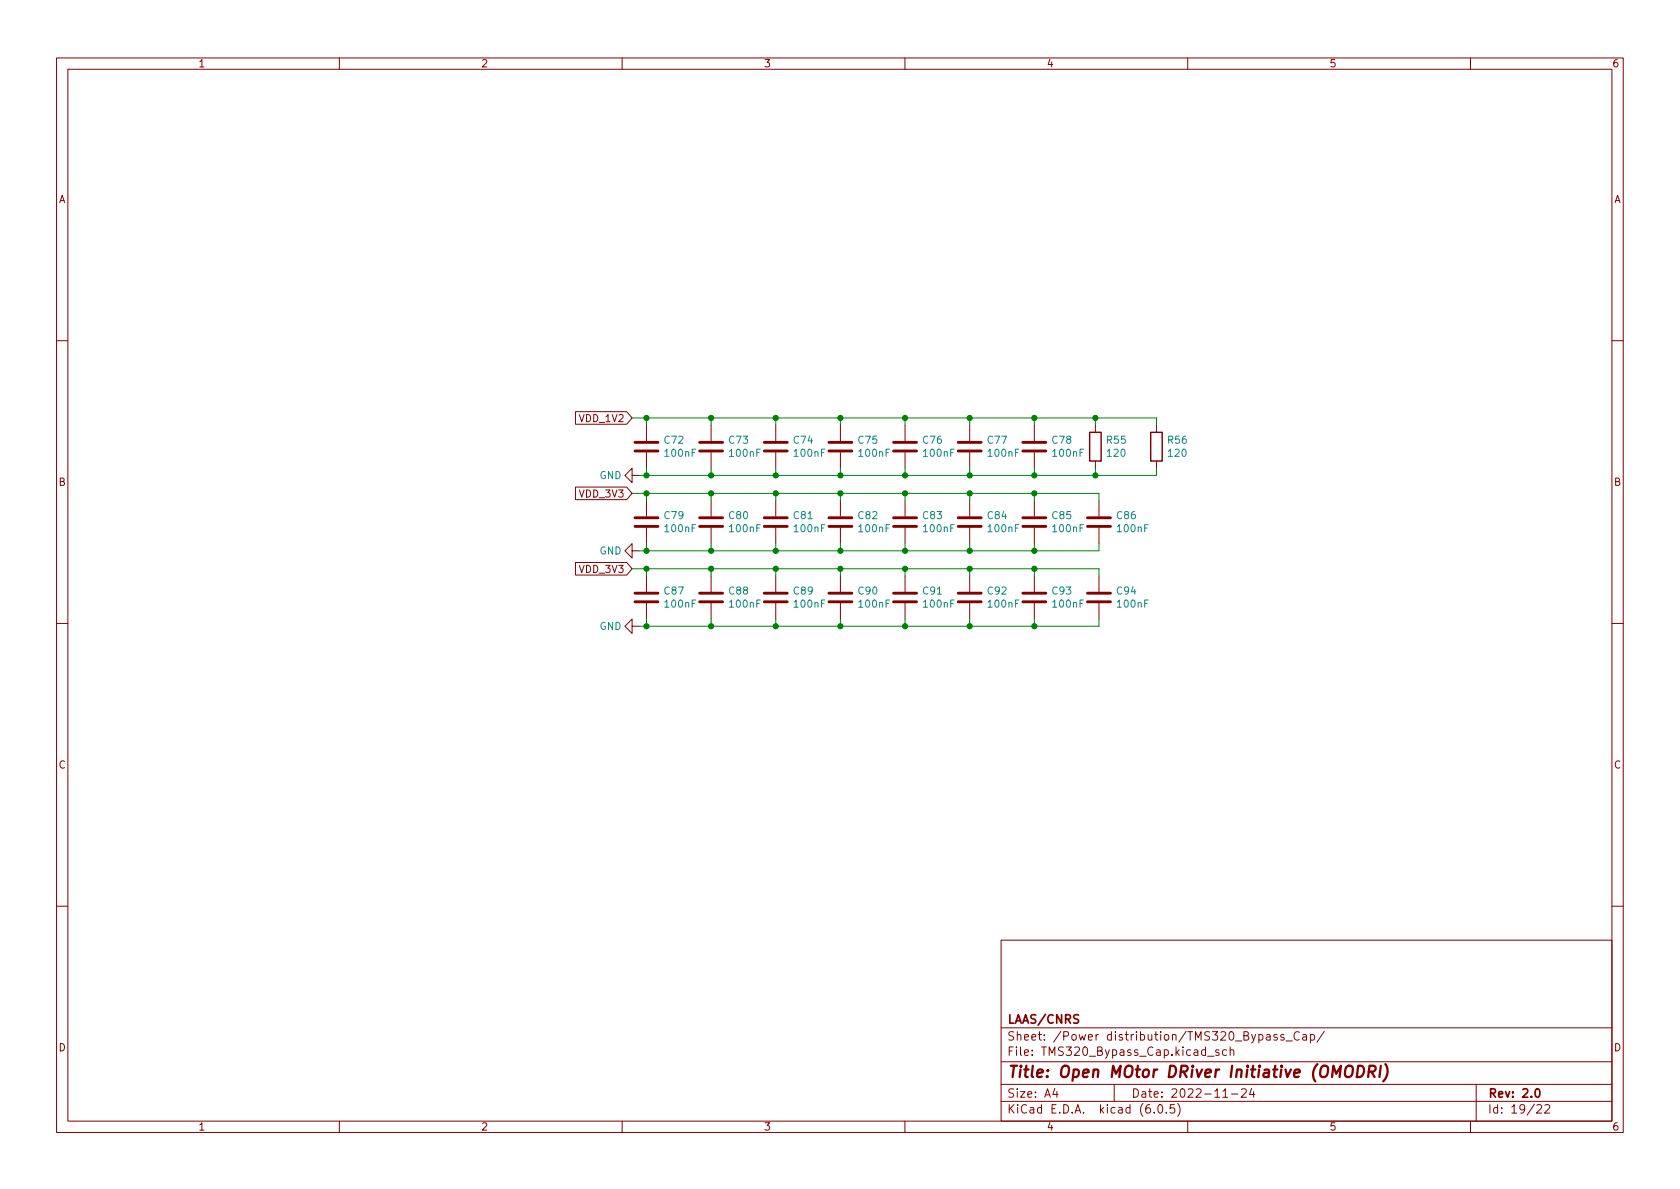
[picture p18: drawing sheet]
<svg xmlns="http://www.w3.org/2000/svg" width="297mm" height="210mm" viewBox="0 0 297 210" stroke-linecap="round" stroke-linejoin="round" font-family="sans-serif">
<defs><g id="words">
<text font-size="2.8" fill="#840000" x="178" y="190.6">Title: Open MOtor DRiver Initiative (OMODRI)</text>
<g font-size="2.1" fill="#840000">
<text x="178" y="184">Sheet: /Power distribution/TMS320_Bypass_Cap/</text>
<text x="178" y="181">LAAS/CNRS</text>
<text x="178" y="186.7">File: TMS320_Bypass_Cap.kicad_sch</text>
<text x="178" y="196.9">KiCad E.D.A. kicad (6.0.5)</text>
<text x="178" y="194.1">Size: A4</text>
<text x="200" y="194.1">Date: 2022-11-24</text>
<text x="263" y="194.1">Rev: 2.0</text>
<text x="263" y="196.9">Id: 19/22</text>
</g>
<g font-size="1.8" fill="#840000">
<text x="35" y="11.9">1</text>
<text x="85" y="11.9">2</text>
<text x="135" y="11.9">3</text>
<text x="185" y="11.9">4</text>
<text x="235" y="11.9">5</text>
<text x="285" y="11.9">6</text>
<text x="10.3" y="35.9">A</text>
<text x="285.3" y="35.9">A</text>
<text x="102.6" y="74.6">VDD_1V2</text>
<text x="10.3" y="85.9">B</text>
<text x="102.6" y="88">VDD_3V3</text>
<text x="285.3" y="85.9">B</text>
<text x="102.6" y="101.3">VDD_3V3</text>
<text x="10.3" y="135.9">C</text>
<text x="285.3" y="135.9">C</text>
<text x="10.3" y="185.9">D</text>
<text x="285.3" y="185.9">D</text>
<text x="35" y="199.9">1</text>
<text x="85" y="199.9">2</text>
<text x="135" y="199.9">3</text>
<text x="185" y="199.9">4</text>
<text x="235" y="199.9">5</text>
<text x="285" y="199.9">6</text>
</g>
<g font-size="1.8" fill="#008484">
<text x="117.5" y="78.5">C72</text>
<text x="117.7" y="80.8">100nF</text>
<text x="129" y="78.5">C73</text>
<text x="129.1" y="80.8">100nF</text>
<text x="140.4" y="78.5">C74</text>
<text x="140.5" y="80.8">100nF</text>
<text x="151.8" y="78.5">C75</text>
<text x="152" y="80.8">100nF</text>
<text x="163.2" y="78.5">C76</text>
<text x="163.4" y="80.8">100nF</text>
<text x="174.7" y="78.5">C77</text>
<text x="174.8" y="80.8">100nF</text>
<text x="186.1" y="78.5">C78</text>
<text x="186.3" y="80.8">100nF</text>
<text x="195.8" y="78.5">R55</text>
<text x="195.9" y="80.8">120</text>
<text x="206.5" y="78.5">R56</text>
<text x="206.7" y="80.8">120</text>
<text x="106" y="84.7">GND</text>
<text x="117.5" y="91.8">C79</text>
<text x="117.7" y="94.1">100nF</text>
<text x="129" y="91.8">C80</text>
<text x="129.1" y="94.1">100nF</text>
<text x="140.4" y="91.8">C81</text>
<text x="140.5" y="94.1">100nF</text>
<text x="151.8" y="91.8">C82</text>
<text x="152" y="94.1">100nF</text>
<text x="163.2" y="91.8">C83</text>
<text x="163.4" y="94.1">100nF</text>
<text x="174.7" y="91.8">C84</text>
<text x="174.8" y="94.1">100nF</text>
<text x="186.1" y="91.8">C85</text>
<text x="186.3" y="94.1">100nF</text>
<text x="197.5" y="91.8">C86</text>
<text x="197.7" y="94.1">100nF</text>
<text x="106" y="98">GND</text>
<text x="117.5" y="105.1">C87</text>
<text x="117.7" y="107.4">100nF</text>
<text x="129" y="105.1">C88</text>
<text x="129.1" y="107.4">100nF</text>
<text x="140.4" y="105.1">C89</text>
<text x="140.5" y="107.4">100nF</text>
<text x="151.8" y="105.1">C90</text>
<text x="152" y="107.4">100nF</text>
<text x="163.2" y="105.1">C91</text>
<text x="163.4" y="107.4">100nF</text>
<text x="174.7" y="105.1">C92</text>
<text x="174.8" y="107.4">100nF</text>
<text x="186.1" y="105.1">C93</text>
<text x="186.3" y="107.4">100nF</text>
<text x="197.5" y="105.1">C94</text>
<text x="197.7" y="107.4">100nF</text>
<text x="106" y="111.4">GND</text>
</g>
</g></defs>
<g fill="none" stroke="#840000" stroke-width=".18">
<path d="M10 10.2h277v190.1h-277zM12 12.2h273v186.1h-273zM60 10.2v2M110 10.2v2M160 10.2v2M210 10.2v2M260 10.2v2M10 60.2h2M101.8 72.8h9l1 1.1-1 1.1h-9zM114.3 75.2v2.8M125.7 75.2v2.8M137.2 75.2v2.8"/>
<path d="M148.6 75.2v2.8M160 75.2v2.8M171.4 75.2v2.8M182.9 75.2v2.8M193.7 75.2v1.2M204.5 75.2v1.2M285 60.2h2M101.8 86.1h9l1 1.1-1 1.2h-9zM101.8 99.5h9l1 1.1-1 1.1h-9zM111.8 84.1v-1.3l-1.3 1.3 1.3 1.2v-1.2h1.2M111.8 97.4v-1.3l-1.3 1.3 1.3 1.3v-1.3h1.2M114.3 80v2.8"/>
<path d="M114.3 88.5v2.8M114.3 93.3v2.8M125.7 80v2.8M125.7 88.5v2.8M125.7 93.3v2.8M137.2 80v2.8M137.2 88.5v2.8M137.2 93.3v2.8M148.6 80v2.8M148.6 88.5v2.8M148.6 93.3v2.8M160 80v2.8"/>
<path d="M160 88.5v2.8M160 93.3v2.8M171.4 80v2.8M171.4 88.5v2.8M171.4 93.3v2.8M182.9 80v2.8M182.9 88.5v2.8M182.9 93.3v2.8M193.7 81.5v1.3M194.3 88.5v2.8M194.3 93.3v2.8M204.5 81.5v1.3"/>
<path d="M10 110.2h2M111.8 110.7v-1.2l-1.3 1.2 1.3 1.3v-1.3h1.2M114.3 101.8v2.8M114.3 106.7v2.8M125.7 101.8v2.8M125.7 106.7v2.8M137.2 101.8v2.8M137.2 106.7v2.8M148.6 101.8v2.8M148.6 106.7v2.8M160 101.8v2.8M160 106.7v2.8"/>
<path d="M171.4 101.8v2.8M171.4 106.7v2.8M182.9 101.8v2.8M182.9 106.7v2.8M194.3 101.8v2.8M194.3 106.7v2.8M285 110.2h2M10 160.2h2M177 166.3h108v32h-108zM285 160.2h2M60 198.3v2M110 198.3v2"/>
<path d="M160 198.3v2M177 194.8h108M177 191.8h108M177 187.8h108M177 181.8h108M186.5 192.5l-.4 1h1M186.9 193v1M197 191.8v3M204.1 196.7v.1M204.9 195.4l.2-.1a.81 .81 0 0 1 .6 .7 .81 .81 0 0 1-.3 .8h-.2a.81 .81 0 0 1-.6-.6 .81 .81 0 0 1 .3-.8zM206.2 196.7v.1M207.6 195.3h-.7v.7l.2-.1 .5 .1 .1 .2-.1 .5-.2 .1-.5-.1"/>
<path d="M208.2 195.1a1.72 1.72 0 0 1 0 2.3M210 198.3v2M213.5 186.8h1.1M215.5 185.7l-.4-.1-.2 .2 .1 .3 .5 .1v.4h-.6M216.2 194h.9M216.9 185.7l-.5-.1-.3 .3v.4l.2 .3h.6M217.5 185.8l.2-.2 .4 .1v.9M217.5 185.1v1.5M217.7 193.5h1.2M219.5 192.7l.6-.2 .2 .2 .1 .3-1 1h1M221.3 192.5l-.4 1h1M221.6 193v1"/>
<path d="M225.8 183l-.4-.1-.2 .2 .1 .3 .5 .1v.4h-.6M227 183l-.4-.1-.2 .2 .1 .3 .5 .1v.4h-.6M227.4 184.1h1.1M229.7 182.6a.6 .6 0 0 0-.7 0 .6 .6 0 0 0-.2 .7 .56 .56 0 0 0 .3 .6 .56 .56 0 0 0 .6-.1M230.4 183h.5l.1 .9M231 183.3l-.5 .1a.29 .29 0 0 0-.2 .2 .29 .29 0 0 0 .2 .3h.5M231.7 183l.4-.1 .3 .3v.4l-.1 .3h-.6M231.7 182.9v1.5M234.1 182.4l-1.2 1.9M260 198.3v2M261 191.8v6.5M271.7 195.5l.6-.2 .2 .2 .1 .3-.9 1h.9"/>
<path d="M273.1 195.5l.6-.2 .2 .2 .1 .3-.9 1h.9"/>
</g>
<path d="M271.6 192.6l.2-.1a.82 .82 0 0 1 .6 .7 .82 .82 0 0 1-.3 .8h-.2a.81 .81 0 0 1-.6-.6 .81 .81 0 0 1 .3-.8z" fill="none" stroke="#840000" stroke-width=".3"/>
<path d="M238 188.7a.69 .69 0 0 1 1.2 0 1.47 1.47 0 0 1-.6 1.8l-.6-.1a1.5 1.5 0 0 1 0-1.7zM240.1 188.5h.5a1.08 1.08 0 0 1 .6 1 1.08 1.08 0 0 1-.8 1h-.5zM242 189.5h.8a.55 .55 0 0 0 .4-.5 .55 .55 0 0 0-.3-.5h-.8l-.2 2M242.5 189.5l.5 1M244.1 188.5l-.2 2M244.9 188.2a2.32 2.32 0 0 1-.3 3" fill="none" stroke="#840000" stroke-width=".4"/>
<g fill="none" stroke="#840000" stroke-width=".51">
<path d="M112.3 79.8h4M112.3 78.2h4M123.7 79.8h4.1M123.7 78.2h4.1M135.1 79.8h4.1M135.1 78.2h4.1M146.6 79.8h4M146.6 78.2h4M158 79.8h4.1M158 78.2h4.1M169.4 79.8h4.1M169.4 78.2h4.1"/>
<path d="M180.8 79.8h4.1M180.8 78.2h4.1M112.3 93.1h4M112.3 91.6h4M123.7 93.1h4.1M123.7 91.6h4.1M135.1 93.1h4.1M135.1 91.6h4.1M146.6 93.1h4M146.6 91.6h4M158 93.1h4.1M158 91.6h4.1"/>
<path d="M169.4 93.1h4.1M169.4 91.6h4.1M180.8 93.1h4.1M180.8 91.6h4.1M192.3 93.1h4M192.3 91.6h4M112.3 106.4h4M112.3 104.9h4M123.7 106.4h4.1M123.7 104.9h4.1M135.1 106.4h4.1M135.1 104.9h4.1"/>
<path d="M146.6 106.4h4M146.6 104.9h4M158 106.4h4.1M158 104.9h4.1M169.4 106.4h4.1M169.4 104.9h4.1M180.8 106.4h4.1M180.8 104.9h4.1M192.3 106.4h4M192.3 104.9h4"/>
</g>
<path d="M192.7 76.4h2v5.1h-2zM203.5 76.4h2v5.1h-2z" fill="none" stroke="#840000" stroke-width=".25"/>
<g fill="none" stroke="#008400" stroke-width=".18">
<path d="M111.8 73.9h92.7v1.3M114.3 73.9v1.3M125.7 73.9v1.3M137.2 73.9v1.3M148.6 73.9v1.3M160 73.9v1.3M171.4 73.9v1.3M182.9 73.9v1.3M193.7 73.9v1.3M111.8 87.2h82.5v1.3M114.3 82.8v1.3M114.3 87.2v1.3"/>
<path d="M114.3 96.1v1.3M125.7 82.8v1.3M125.7 87.2v1.3M125.7 96.1v1.3M137.2 82.8v1.3M137.2 87.2v1.3M137.2 96.1v1.3M148.6 82.8v1.3M148.6 87.2v1.3M148.6 96.1v1.3M160 82.8v1.3M160 87.2v1.3"/>
<path d="M160 96.1v1.3M171.4 82.8v1.3M171.4 87.2v1.3M171.4 96.1v1.3M182.9 82.8v1.3M182.9 87.2v1.3M182.9 96.1v1.3M193.7 82.8v1.3M194.3 96.1v1.3h-81.3M204.5 82.8v1.3h-91.5M111.8 100.6h82.5v1.2M114.3 100.6v1.2"/>
<path d="M114.3 109.5v1.2M125.7 100.6v1.2M125.7 109.5v1.2M137.2 100.6v1.2M137.2 109.5v1.2M148.6 100.6v1.2M148.6 109.5v1.2M160 100.6v1.2M160 109.5v1.2M171.4 100.6v1.2M171.4 109.5v1.2M182.9 100.6v1.2"/>
<path d="M182.9 109.5v1.2M194.3 109.5v1.2h-81.3"/>
</g>
<g fill="#008400" stroke="#008400" stroke-width=".18">
<circle cx="114.3" cy="73.9" r=".46"/>
<circle cx="114.3" cy="84.1" r=".46"/>
<circle cx="114.3" cy="87.2" r=".46"/>
<circle cx="114.3" cy="97.4" r=".46"/>
<circle cx="171.4" cy="84.1" r=".46"/>
<circle cx="160" cy="87.2" r=".46"/>
<circle cx="171.4" cy="100.6" r=".46"/>
<circle cx="160" cy="84.1" r=".46"/>
<circle cx="160" cy="73.9" r=".46"/>
<circle cx="171.4" cy="73.9" r=".46"/>
<circle cx="171.4" cy="110.7" r=".46"/>
<circle cx="160" cy="110.7" r=".46"/>
<circle cx="160" cy="97.4" r=".46"/>
<circle cx="160" cy="100.6" r=".46"/>
<circle cx="171.4" cy="97.4" r=".46"/>
<circle cx="182.9" cy="110.7" r=".46"/>
<circle cx="182.9" cy="100.6" r=".46"/>
<circle cx="182.9" cy="97.4" r=".46"/>
<circle cx="137.2" cy="84.1" r=".46"/>
<circle cx="148.6" cy="84.1" r=".46"/>
<circle cx="148.6" cy="73.9" r=".46"/>
<circle cx="148.6" cy="100.6" r=".46"/>
<circle cx="148.6" cy="110.7" r=".46"/>
<circle cx="137.2" cy="110.7" r=".46"/>
<circle cx="137.2" cy="97.4" r=".46"/>
<circle cx="148.6" cy="87.2" r=".46"/>
<circle cx="148.6" cy="97.4" r=".46"/>
<circle cx="137.2" cy="100.6" r=".46"/>
<circle cx="182.9" cy="84.1" r=".46"/>
<circle cx="193.7" cy="84.1" r=".46"/>
<circle cx="193.7" cy="73.9" r=".46"/>
<circle cx="182.9" cy="73.9" r=".46"/>
<circle cx="182.9" cy="87.2" r=".46"/>
<circle cx="171.4" cy="87.2" r=".46"/>
<circle cx="137.2" cy="73.9" r=".46"/>
<circle cx="125.7" cy="73.9" r=".46"/>
<circle cx="125.7" cy="87.2" r=".46"/>
<circle cx="137.2" cy="87.2" r=".46"/>
<circle cx="125.7" cy="84.1" r=".46"/>
<circle cx="125.7" cy="110.7" r=".46"/>
<circle cx="125.7" cy="100.6" r=".46"/>
<circle cx="125.7" cy="97.4" r=".46"/>
<circle cx="114.3" cy="100.6" r=".46"/>
<circle cx="114.3" cy="110.7" r=".46"/>
</g>
<use href="#words"/>
</svg>
